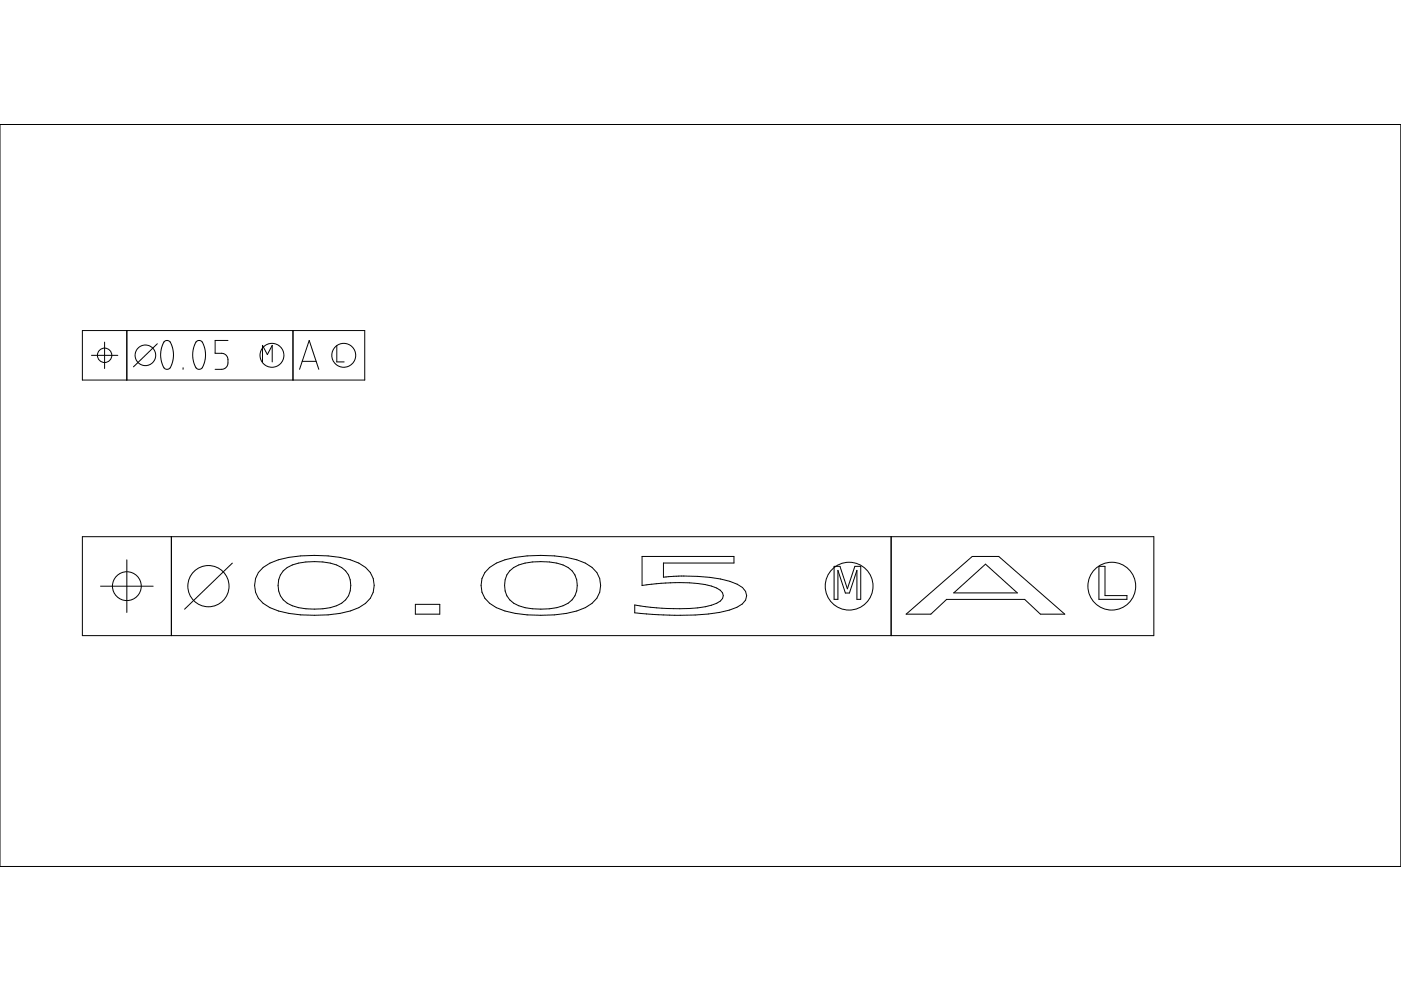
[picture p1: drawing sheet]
<svg xmlns="http://www.w3.org/2000/svg" width="420mm" height="297mm" viewBox="0 0 420 297" stroke-linecap="round" stroke-linejoin="round" font-family="sans-serif">
<g fill="none" stroke="#000" stroke-width=".3">
<path d="M0 37.3h420.1v222.4h-420.1zM24.7 99.1h84.7v14.8h-84.7zM38 99.1v14.8M87.9 99.1v14.8M27.4 106.5h7.9M31.4 102.6v7.8M47.2 103l-7.2 7M49.1 102.5l.9-.5 .9 .3 .6 1.1 .4 1.8 .1 2.1-.4 1.7-.5 1.2-.9 .5-.6-.1-.5-.4-.9-2.9 .1-2.5zM54.9 110.2v.5M58.8 102.5l.8-.5 .9 .3 .6 1.1 .5 1.8v1.8l-.3 1.9-.6 1.3-.8 .5-.7-.1-.5-.4-.9-2.8 .1-2.6zM68.4 102h-3.9v3.9l2.7 .1 .8 .7 .4 1.1-.1 1.5-.7 1-.8 .4h-2.3M78.7 108.5v-5l1.5 2.8 1.4-2.8v5"/>
<path d="M89.8 110.7l2.9-8.7 2.9 8.7M90.6 108.3h4.2M101 103.5v5h2.2M24.7 160.9h321.3v29.6h-321.3zM30.2 175.7h15.7M38 167.8v15.8M51.4 160.9v29.6M69.7 168.8l-14.3 13.8M78.9 170.1a20.5 20.5 0 0 1 11.3-3.5 38.6 38.6 0 0 1 17.4 2.2 7.1 7.1 0 0 1 4.6 6.7 7.1 7.1 0 0 1-4.6 6.6 30.8 30.8 0 0 1-13.3 2.3 30.8 30.8 0 0 1-13.3-2.3 7.1 7.1 0 0 1-2.1-12zM84.9 171.1a10.3 10.3 0 0 1 6.8-2.7 19.1 19.1 0 0 1 10.8 1.7 6.5 6.5 0 0 1-1.6 11.5 22.1 22.1 0 0 1-13.2 0 6.5 6.5 0 0 1-2.8-10.5zM146.9 170.1a20.5 20.5 0 0 1 11.2-3.5 38.6 38.6 0 0 1 17.4 2.2 7.2 7.2 0 0 1 4.6 6.7 7.2 7.2 0 0 1-4.6 6.6 30.8 30.8 0 0 1-13.3 2.3 30.8 30.8 0 0 1-13.3-2.3 7 7 0 0 1-2-12zM152.9 171.1a10.2 10.2 0 0 1 6.8-2.7 19.1 19.1 0 0 1 10.7 1.7 6.5 6.5 0 0 1-1.6 11.5 22.2 22.2 0 0 1-13.2 0 6.6 6.6 0 0 1-2.7-10.5z"/>
<path d="M192.6 166.8h27.5v2h-21.1v4.2l2.3-.2a56.3 56.3 0 0 1 17.6 1.4l2.2 .9a3.4 3.4 0 0 1 2.6 2.5 3.4 3.4 0 0 1-1.1 3.4 20.6 20.6 0 0 1-10.2 3 115 115 0 0 1-22-.3v-2.4a69.5 69.5 0 0 0 21.1 .6 7.6 7.6 0 0 0 5.2-2.5 2.33 2.33 0 0 0-1.8-3.1 33.7 33.7 0 0 0-13.8-1.6l-8.5 .8zM250.1 169.8h1.8l2.2 6.7 2.3-6.7h1.7v9.8h-1.1v-8.6l-2.3 6.8h-1.2l-2.2-6.8v8.6h-1.2zM267.3 160.9v29.6M286 177.7l9.6-8.6 9.5 8.6zM329.6 169.8h1.8v8.7h6.6v1.1h-8.4zM124.6 181.1h7.3v3h-7.3zM271.8 184.1l19.8-17.3h7.9l19.8 17.3h-7.3l-4.7-4.4h-23.4l-4.7 4.4z"/>
<circle cx="31.4" cy="106.5" r="2.16"/>
<circle cx="43.6" cy="106.5" r="3.1"/>
<circle cx="81.6" cy="106.5" r="3.6"/>
<circle cx="103.1" cy="106.5" r="3.6"/>
<circle cx="38" cy="175.7" r="4.3"/>
<circle cx="62.5" cy="175.7" r="6.2"/>
<circle cx="254.7" cy="175.7" r="7.2"/>
<circle cx="333.4" cy="175.7" r="7.2"/>
</g>
</svg>
